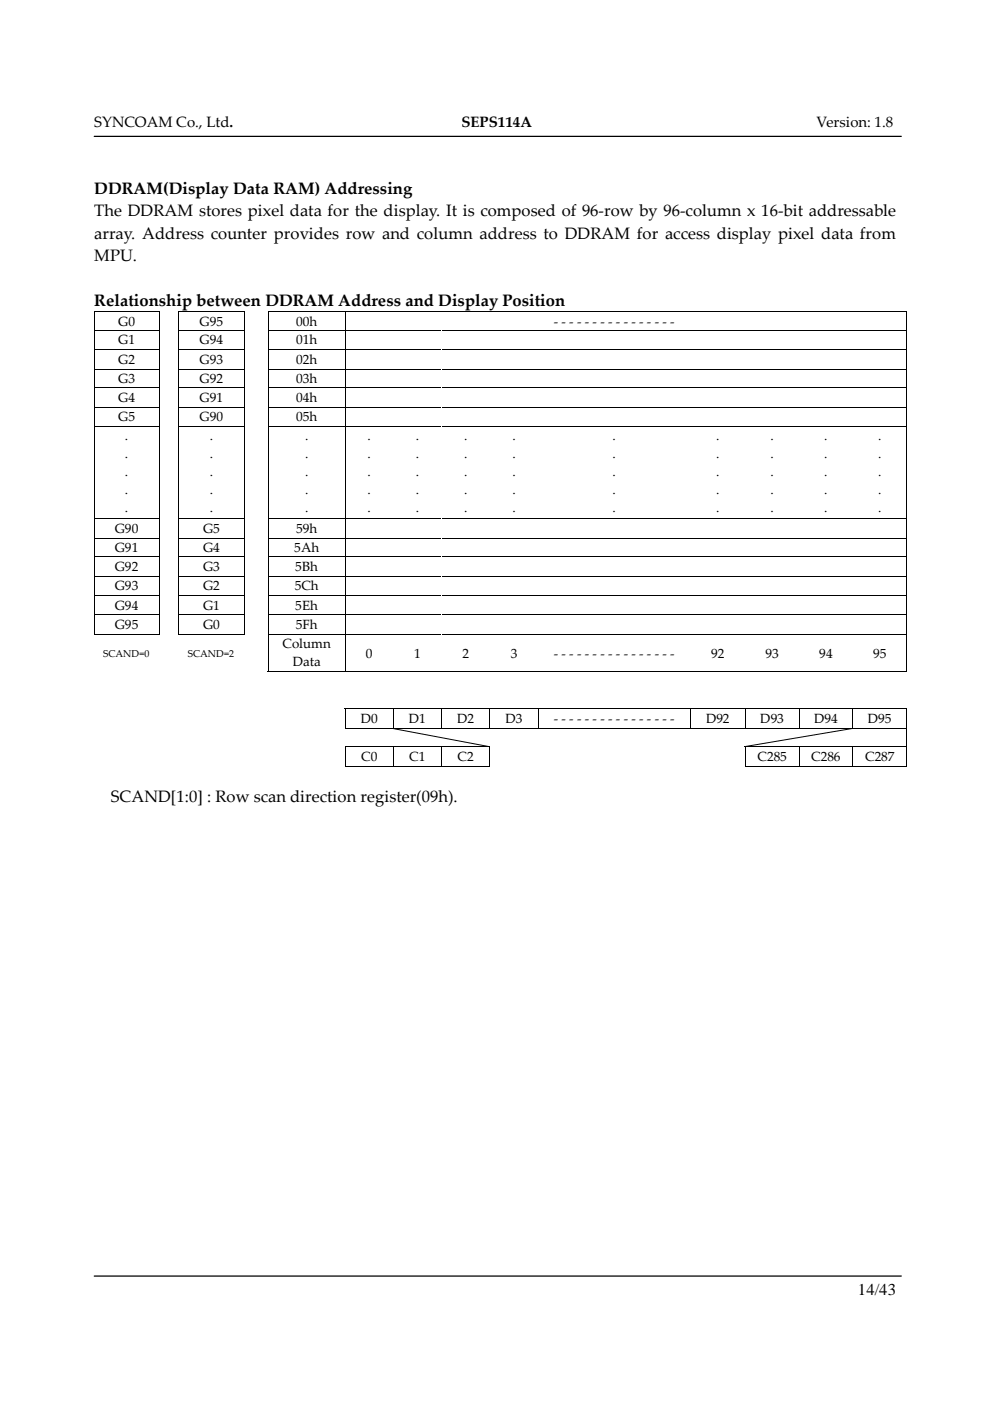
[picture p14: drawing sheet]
<svg xmlns="http://www.w3.org/2000/svg" width="210mm" height="297mm" viewBox="0 0 210 297" stroke-linecap="round" stroke-linejoin="round" font-family="sans-serif">
<defs><g id="words">
<g font-size="3.5">
<text x="20" y="41.1">DDRAM(Display Data RAM) Addressing</text>
<text x="20" y="45.8">The DDRAM stores pixel data for the display. It is composed of 96-row by 96-column x 16-bit addressable</text>
<text x="20" y="50.6">array. Address counter provides row and column address to DDRAM for access display pixel data from</text>
<text x="20" y="55.4">MPU.</text>
<text x="20" y="64.9">Relationship between DDRAM Address and Display Position</text>
<text x="23.5" y="170.1">SCAND[1:0] : Row scan direction register(09h).</text>
<text x="181.9" y="274.6">14/43</text>
</g>
<g font-size="3.2">
<text x="20" y="26.9">SYNCOAM Co., Ltd.</text>
<text x="97.8" y="26.9">SEPS114A</text>
<text x="173.1" y="26.9">Version: 1.8</text>
</g>
<g font-size="2.8">
<text x="25.1" y="69">G0</text>
<text x="42.3" y="69">G95</text>
<text x="62.8" y="69">00h</text>
<text x="117.4" y="69">- - - - - - - - - - - - - - - -</text>
<text x="25.1" y="73">G1</text>
<text x="25.1" y="77.1">G2</text>
<text x="42.3" y="73">G94</text>
<text x="42.3" y="77.1">G93</text>
<text x="62.8" y="73">01h</text>
<text x="62.8" y="77.1">02h</text>
<text x="25.1" y="81.3">G3</text>
<text x="42.3" y="81.3">G92</text>
<text x="62.8" y="81.3">03h</text>
<text x="25.1" y="85.3">G4</text>
<text x="25.1" y="89.4">G5</text>
<text x="42.3" y="85.3">G91</text>
<text x="42.3" y="89.4">G90</text>
<text x="62.8" y="85.3">04h</text>
<text x="62.8" y="89.4">05h</text>
<text x="26.5" y="93.3">.</text>
<text x="44.5" y="93.3">.</text>
<text x="64.7" y="93.3">.</text>
<text x="77.9" y="93.3">.</text>
<text x="88.1" y="93.3">.</text>
<text x="98.4" y="93.3">.</text>
<text x="108.6" y="93.3">.</text>
<text x="129.8" y="93.3">.</text>
<text x="151.8" y="93.3">.</text>
<text x="163.4" y="93.3">.</text>
<text x="174.8" y="93.3">.</text>
<text x="186.2" y="93.3">.</text>
<text x="26.5" y="97.2">.</text>
<text x="26.5" y="101">.</text>
<text x="44.5" y="97.2">.</text>
<text x="44.5" y="101">.</text>
<text x="64.7" y="97.2">.</text>
<text x="64.7" y="101">.</text>
<text x="77.9" y="97.2">.</text>
<text x="77.9" y="101">.</text>
<text x="88.1" y="97.2">.</text>
<text x="88.1" y="101">.</text>
<text x="98.4" y="97.2">.</text>
<text x="98.4" y="101">.</text>
<text x="108.6" y="97.2">.</text>
<text x="108.6" y="101">.</text>
<text x="129.8" y="97.2">.</text>
<text x="129.8" y="101">.</text>
<text x="151.8" y="97.2">.</text>
<text x="151.8" y="101">.</text>
<text x="163.4" y="97.2">.</text>
<text x="163.4" y="101">.</text>
<text x="174.8" y="97.2">.</text>
<text x="174.8" y="101">.</text>
<text x="186.2" y="97.2">.</text>
<text x="186.2" y="101">.</text>
<text x="26.5" y="104.8">.</text>
<text x="44.5" y="104.8">.</text>
<text x="64.7" y="104.8">.</text>
<text x="77.9" y="104.8">.</text>
<text x="88.1" y="104.8">.</text>
<text x="98.4" y="104.8">.</text>
<text x="108.6" y="104.8">.</text>
<text x="129.8" y="104.8">.</text>
<text x="151.8" y="104.8">.</text>
<text x="163.4" y="104.8">.</text>
<text x="174.8" y="104.8">.</text>
<text x="186.2" y="104.8">.</text>
<text x="24.3" y="112.9">G90</text>
<text x="26.5" y="108.6">.</text>
<text x="43.1" y="112.9">G5</text>
<text x="44.5" y="108.6">.</text>
<text x="62.8" y="112.9">59h</text>
<text x="64.7" y="108.6">.</text>
<text x="77.9" y="108.6">.</text>
<text x="88.1" y="108.6">.</text>
<text x="98.4" y="108.6">.</text>
<text x="108.6" y="108.6">.</text>
<text x="129.8" y="108.6">.</text>
<text x="151.8" y="108.6">.</text>
<text x="163.4" y="108.6">.</text>
<text x="174.8" y="108.6">.</text>
<text x="186.2" y="108.6">.</text>
<text x="24.3" y="117.1">G91</text>
<text x="43.1" y="117.1">G4</text>
<text x="62.4" y="117.1">5Ah</text>
<text x="24.3" y="121.1">G92</text>
<text x="24.3" y="125.2">G93</text>
<text x="43.1" y="121.1">G3</text>
<text x="43.1" y="125.2">G2</text>
<text x="62.5" y="125.2">5Ch</text>
<text x="62.6" y="121.1">5Bh</text>
<text x="24.3" y="129.3">G94</text>
<text x="43.1" y="129.3">G1</text>
<text x="62.6" y="129.3">5Eh</text>
<text x="24.3" y="133.3">G95</text>
<text x="43.1" y="133.3">G0</text>
<text x="59.9" y="137.5">Column</text>
<text x="62.7" y="133.3">5Fh</text>
<text x="62.1" y="141.2">Data</text>
<text x="77.6" y="139.4">0</text>
<text x="87.8" y="139.4">1</text>
<text x="98" y="139.4">2</text>
<text x="108.3" y="139.4">3</text>
<text x="117.4" y="139.4">- - - - - - - - - - - - - - - -</text>
<text x="150.7" y="139.4">92</text>
<text x="162.3" y="139.4">93</text>
<text x="173.7" y="139.4">94</text>
<text x="185.1" y="139.4">95</text>
<text x="76.5" y="153.3">D0</text>
<text x="86.7" y="153.3">D1</text>
<text x="96.9" y="153.3">D2</text>
<text x="107.2" y="153.3">D3</text>
<text x="117.4" y="153.3">- - - - - - - - - - - - - - - -</text>
<text x="149.7" y="153.3">D92</text>
<text x="161.2" y="153.3">D93</text>
<text x="172.6" y="153.3">D94</text>
<text x="184" y="153.3">D95</text>
<text x="76.6" y="161.4">C0</text>
<text x="86.8" y="161.4">C1</text>
<text x="97" y="161.4">C2</text>
<text x="160.6" y="161.4">C285</text>
<text x="172" y="161.4">C286</text>
<text x="183.4" y="161.4">C287</text>
</g>
<g font-size="2.1">
<text x="21.9" y="139.2">SCAND=0</text>
<text x="39.8" y="139.2">SCAND=2</text>
</g>
</g></defs>
<path d="M20 28.9h171.1M20 270.6h171.1" fill="none" stroke="#000" stroke-width=".26"/>
<g fill="#000">
<path d="M19.9 66h.2v.1h-.2zM19.9 69.9h.2v.2h-.2zM19.9 74h.2v.2h-.2zM19.9 78.2h.2v.2h-.2zM33.7 66h.2v.1h-.2zM33.7 69.9h.2v.2h-.2zM33.7 74h.2v.2h-.2zM33.7 78.2h.2v.2h-.2zM37.8 66h.2v.1h-.2zM37.8 69.9h.2v.2h-.2zM37.8 74h.2v.2h-.2zM37.8 78.2h.2v.2h-.2z"/>
<path d="M51.8 66h.1v.1h-.1zM51.8 69.9h.1v.2h-.1zM51.8 74h.1v.2h-.1zM51.8 78.2h.1v.2h-.1zM56.8 66h.2v.1h-.2zM56.8 69.9h.2v.2h-.2zM56.8 74h.2v.2h-.2zM56.8 78.2h.2v.2h-.2zM73.1 66h.2v.1h-.2zM73.1 69.9h.2v.2h-.2zM73.1 74h.2v.2h-.2zM73.1 78.2h.2v.2h-.2z"/>
<path d="M83.3 66h.2v.1h-.2zM93.6 66h.1v.1h-.1zM103.8 66h.2v.1h-.2zM114 66h.2v.1h-.2zM146.3 66h.1v.1h-.1zM157.9 66h.2v.1h-.2zM169.3 66h.2v.1h-.2zM180.8 66h.1v.1h-.1zM192.2 66h.1v.1h-.1zM192.2 69.9h.1v.2h-.1zM192.2 74h.1v.2h-.1zM192.2 78.2h.1v.2h-.1z"/>
<path d="M19.9 82.2h.2v.1h-.2zM19.9 86.3h.2v.1h-.2zM19.9 90.3h.2v.1h-.2zM33.7 82.2h.2v.1h-.2zM33.7 86.3h.2v.1h-.2zM33.7 90.3h.2v.1h-.2zM37.8 82.2h.2v.1h-.2zM37.8 86.3h.2v.1h-.2zM37.8 90.3h.2v.1h-.2zM51.8 82.2h.1v.1h-.1zM51.8 86.3h.1v.1h-.1zM51.8 90.3h.1v.1h-.1z"/>
<path d="M56.8 82.2h.2v.1h-.2zM56.8 86.3h.2v.1h-.2zM56.8 90.3h.2v.1h-.2zM73.1 82.2h.2v.1h-.2zM73.1 86.3h.2v.1h-.2zM73.1 90.3h.2v.1h-.2zM192.2 82.2h.1v.1h-.1zM192.2 86.3h.1v.1h-.1zM192.2 90.3h.1v.1h-.1zM19.9 109.9h.2v.1h-.2zM19.9 114h.2v.2h-.2zM19.9 118h.2v.2h-.2z"/>
<path d="M33.7 109.9h.2v.1h-.2zM33.7 114h.2v.2h-.2zM33.7 118h.2v.2h-.2zM37.8 109.9h.2v.1h-.2zM37.8 114h.2v.2h-.2zM37.8 118h.2v.2h-.2zM51.8 109.9h.1v.1h-.1zM51.8 114h.1v.2h-.1zM51.8 118h.1v.2h-.1zM56.8 109.9h.2v.1h-.2zM56.8 114h.2v.2h-.2zM56.8 118h.2v.2h-.2z"/>
<path d="M73.1 109.9h.2v.1h-.2zM73.1 114h.2v.2h-.2zM73.1 118h.2v.2h-.2zM192.2 109.9h.1v.1h-.1zM192.2 114h.1v.2h-.1zM192.2 118h.1v.2h-.1zM19.9 122.1h.2v.2h-.2zM19.9 126.2h.2v.2h-.2zM19.9 130.2h.2v.2h-.2zM19.9 134.4h.2v.1h-.2zM20.1 134.4h.1v.1h-.1zM33.7 134.4h.1v.1h-.1z"/>
<path d="M33.7 122.1h.2v.2h-.2zM33.7 126.2h.2v.2h-.2zM33.7 130.2h.2v.2h-.2zM33.7 134.4h.2v.1h-.2zM37.8 134.4v.1zM37.8 122.1h.2v.2h-.2zM37.8 126.2h.2v.2h-.2zM37.8 130.2h.2v.2h-.2zM37.8 134.4h.2v.1h-.2zM51.7 134.4h.2v.1h-.2zM51.8 122.1h.1v.2h-.1zM51.8 126.2h.1v.2h-.1z"/>
<path d="M51.8 130.2h.1v.2h-.1zM51.8 134.4h.1v.1h-.1zM56.8 122.1h.2v.2h-.2zM56.8 126.2h.2v.2h-.2zM56.8 130.2h.2v.2h-.2zM56.8 134.4h.2v.1h-.2zM73.1 122.1h.2v.2h-.2zM73.1 126.2h.2v.2h-.2zM73.1 130.2h.2v.2h-.2zM73.1 134.4h.2v.1h-.2zM192.2 122.1h.1v.2h-.1zM192.2 126.2h.1v.2h-.1z"/>
<path d="M192.2 130.2h.1v.2h-.1zM192.2 134.4h.1v.1h-.1zM56.8 142.3v.2zM56.8 142.3h.2v.2h-.2zM73.1 142.3h.1v.2h-.1zM73.1 150.2v.2zM73.1 142.3h.2v.2h-.2zM73.1 150.2h.2v.2h-.2zM73.1 154.3h.2v.2h-.2zM73.1 158.3h.2v.2h-.2zM83.3 142.3h.1v.2h-.1zM83.3 150.2h.1v.2h-.1z"/>
<path d="M83.3 154.3h.1v.2h-.1zM83.3 158.3h.1v.2h-.1zM83.3 142.3h.2v.2h-.2zM83.3 150.2h.2v.2h-.2zM83.3 154.3h.2v.2h-.2zM83.3 158.3h.2v.2h-.2zM93.5 142.3h.2v.2h-.2zM93.5 150.2h.2v.2h-.2zM93.6 142.3h.1v.2h-.1zM93.6 150.2h.1v.2h-.1zM93.6 154.3h.1v.2h-.1zM93.6 158.3h.1v.2h-.1z"/>
<path d="M103.8 142.3h.1v.2h-.1zM103.8 150.2h.1v.2h-.1zM103.8 154.3h.1v.2h-.1zM103.8 158.3h.1v.2h-.1zM103.8 142.3h.2v.2h-.2zM103.8 150.2h.2v.2h-.2zM103.8 154.3h.2v.2h-.2zM103.8 158.3h.2v.2h-.2zM114 142.3h.1v.2h-.1zM114 150.2h.1v.2h-.1zM114 154.3h.1v.2h-.1zM114 142.3h.2v.2h-.2z"/>
<path d="M114 150.2h.2v.2h-.2zM114 154.3h.2v.2h-.2zM146.2 142.3h.2v.2h-.2zM146.2 150.2h.2v.2h-.2zM146.2 154.3h.2v.2h-.2zM146.3 142.3h.1v.2h-.1zM146.3 150.2h.1v.2h-.1zM146.3 154.3h.1v.2h-.1zM157.9 142.3h.1v.2h-.1zM157.9 150.2h.1v.2h-.1zM157.9 154.3h.1v.2h-.1zM157.9 158.3v.2z"/>
<path d="M157.9 142.3h.2v.2h-.2zM157.9 150.2h.2v.2h-.2zM157.9 154.3h.2v.2h-.2zM157.9 158.3h.2v.2h-.2zM169.3 142.3h.2v.2h-.2zM169.3 150.2h.2v.2h-.2zM169.3 154.3h.2v.2h-.2zM169.3 158.3h.2v.2h-.2zM180.7 142.3h.2v.2h-.2zM180.7 150.2h.2v.2h-.2zM180.7 154.3h.2v.2h-.2zM180.7 158.3h.2v.2h-.2z"/>
<path d="M180.8 142.3h.1v.2h-.1zM180.8 150.2h.1v.2h-.1zM180.8 154.3h.1v.2h-.1zM180.8 158.3h.1v.2h-.1zM192.1 142.3h.2v.2h-.2zM192.1 150.2h.2v.2h-.2zM192.2 142.3h.1v.2h-.1zM192.2 150.2h.1v.2h-.1zM192.2 154.3h.1v.2h-.1zM192.2 158.3h.1v.2h-.1zM73.1 162.4h.2v.2h-.2zM83.3 162.4h.2v.2h-.2z"/>
<path d="M93.6 162.4h.1v.2h-.1zM103.8 162.4h.2v.2h-.2zM157.9 162.4h.2v.2h-.2zM169.3 162.4h.2v.2h-.2zM180.8 162.4h.1v.2h-.1zM192.2 162.4h.1v.2h-.1z"/>
</g>
<g fill="none" stroke="#000" stroke-width=".21">
<path d="M20 66.1v3.8M20 70.1v3.9M20 74.2v4M20 78.4v3.8M20.1 66h13.6M20.1 70h13.6M20.1 74.1h13.6M20.1 78.3h13.6M33.8 66.1v3.8M33.8 70.1v3.9M33.8 74.2v4M33.8 78.4v3.8"/>
<path d="M37.9 66.1v3.8M37.9 70.1v3.9M37.9 74.2v4M37.9 78.4v3.8M38 66h13.8M38 70h13.8M38 74.1h13.8M38 78.3h13.8M51.9 66.1v3.8M51.9 70.1v3.9M51.9 74.2v4M51.9 78.4v3.8"/>
<path d="M56.9 66.1v3.8M56.9 70.1v3.9M56.9 74.2v4M56.9 78.4v3.8M57 66h16.1M57 70h16.1M57 74.1h16.1M57 78.3h16.1M73.2 66.1v3.8M73.2 70.1v3.9M73.2 74.2v4M73.2 78.4v3.8"/>
<path d="M73.3 66h10M73.3 70h10M73.3 74.1h10M73.3 78.3h10M83.5 66h10.1M83.5 70h10.1M83.5 74.1h10.1M83.5 78.3h10.1M93.7 66h10.1M93.7 70h10.1M93.7 74.1h10.1M93.7 78.3h10.1"/>
<path d="M104 66h10M104 70h10M104 74.1h10M104 78.3h10M114.2 66h32.1M114.2 70h32.1M114.2 74.1h32.1M114.2 78.3h32.1M146.4 66h11.5M146.4 70h11.5M146.4 74.1h11.5M146.4 78.3h11.5"/>
<path d="M158.1 66h11.2M158.1 70h11.2M158.1 74.1h11.2M158.1 78.3h11.2M169.5 66h11.3M169.5 70h11.3M169.5 74.1h11.3M169.5 78.3h11.3M180.9 66h11.3M180.9 70h11.3M180.9 74.1h11.3M180.9 78.3h11.3"/>
<path d="M192.2 66.1v3.8M192.2 70.1v3.9M192.2 74.2v4M192.2 78.4v3.8M20 82.3v4M20 86.4v3.9M20 90.4v19.5M20.1 82.3h13.6M20.1 86.4h13.6M20.1 90.3h13.6M33.8 82.3v4M33.8 86.4v3.9"/>
<path d="M33.8 90.4v19.5M37.9 82.3v4M37.9 86.4v3.9M37.9 90.4v19.5M38 82.3h13.8M38 86.4h13.8M38 90.3h13.8M51.9 82.3v4M51.9 86.4v3.9M51.9 90.4v19.5M56.9 82.3v4M56.9 86.4v3.9"/>
<path d="M56.9 90.4v19.5M57 82.3h16.1M57 86.4h16.1M57 90.3h16.1M73.2 82.3v4M73.2 86.4v3.9M73.2 90.4v19.5M73.3 82.3h10M73.3 86.4h10M73.3 90.3h10M83.5 82.3h10.1M83.5 86.4h10.1"/>
<path d="M83.5 90.3h10.1M93.7 82.3h10.1M93.7 86.4h10.1M93.7 90.3h10.1M104 82.3h10M104 86.4h10M104 90.3h10M114.2 82.3h32.1M114.2 86.4h32.1M114.2 90.3h32.1M146.4 82.3h11.5M146.4 86.4h11.5"/>
<path d="M146.4 90.3h11.5M158.1 82.3h11.2M158.1 86.4h11.2M158.1 90.3h11.2M169.5 82.3h11.3M169.5 86.4h11.3M169.5 90.3h11.3M180.9 82.3h11.3M180.9 86.4h11.3M180.9 90.3h11.3M192.2 82.3v4M192.2 86.4v3.9"/>
<path d="M192.2 90.4v19.5M20 110v4M20 114.2v3.8M20 118.2v3.9M20.1 109.9h13.6M20.1 114.1h13.6M20.1 118.1h13.6M33.8 110v4M33.8 114.2v3.8M33.8 118.2v3.9M37.9 110v4M37.9 114.2v3.8"/>
<path d="M37.9 118.2v3.9M38 109.9h13.8M38 114.1h13.8M38 118.1h13.8M51.9 110v4M51.9 114.2v3.8M51.9 118.2v3.9M56.9 110v4M56.9 114.2v3.8M56.9 118.2v3.9M57 109.9h16.1M57 114.1h16.1"/>
<path d="M57 118.1h16.1M73.2 110v4M73.2 114.2v3.8M73.2 118.2v3.9M73.3 109.9h10M73.3 114.1h10M73.3 118.1h10M83.5 109.9h10.1M83.5 114.1h10.1M83.5 118.1h10.1M93.7 109.9h10.1M93.7 114.1h10.1"/>
<path d="M93.7 118.1h10.1M104 109.9h10M104 114.1h10M104 118.1h10M114.2 109.9h32.1M114.2 114.1h32.1M114.2 118.1h32.1M146.4 109.9h11.5M146.4 114.1h11.5M146.4 118.1h11.5M158.1 109.9h11.2M158.1 114.1h11.2"/>
<path d="M158.1 118.1h11.2M169.5 109.9h11.3M169.5 114.1h11.3M169.5 118.1h11.3M180.9 109.9h11.3M180.9 114.1h11.3M180.9 118.1h11.3M192.2 110v4M192.2 114.2v3.8M192.2 118.2v3.9M20 122.3v3.9M20 126.4v3.8"/>
<path d="M20 130.4v4M20.1 122.2h13.6M20.1 126.3h13.6M20.1 130.3h13.6M20.2 134.5h13.5M33.8 122.3v3.9M33.8 126.4v3.8M33.8 130.4v4M37.9 122.3v3.9M37.9 126.4v3.8M37.9 130.4v4M38 122.2h13.8"/>
<path d="M38 126.3h13.8M38 130.3h13.8M38 134.5h13.7M51.9 122.3v3.9M51.9 126.4v3.8M51.9 130.4v4M56.9 122.3v3.9M56.9 126.4v3.8M56.9 130.4v4M56.9 134.5v7.8M57 122.2h16.1M57 126.3h16.1"/>
<path d="M57 130.3h16.1M57 134.5h16.1M73.2 122.3v3.9M73.2 126.4v3.8M73.2 130.4v4M73.2 134.5v7.8M73.3 122.2h10M73.3 126.3h10M73.3 130.3h10M73.3 134.5h10M83.5 122.2h10.1M83.5 126.3h10.1"/>
<path d="M83.5 130.3h10.1M83.5 134.5h10.1M93.7 122.2h10.1M93.7 126.3h10.1M93.7 130.3h10.1M93.7 134.5h10.1M104 122.2h10M104 126.3h10M104 130.3h10M104 134.5h10M114.2 122.2h32.1M114.2 126.3h32.1"/>
<path d="M114.2 130.3h32.1M114.2 134.5h32.1M146.4 122.2h11.5M146.4 126.3h11.5M146.4 130.3h11.5M146.4 134.5h11.5M158.1 122.2h11.2M158.1 126.3h11.2M158.1 130.3h11.2M158.1 134.5h11.2M169.5 122.2h11.3M169.5 126.3h11.3"/>
<path d="M169.5 130.3h11.3M169.5 134.5h11.3M180.9 122.2h11.3M180.9 126.3h11.3M180.9 130.3h11.3M180.9 134.5h11.3M192.2 122.3v3.9M192.2 126.4v3.8M192.2 130.4v4M192.2 134.5v7.8M57 142.4h16.1M73.2 150.4v3.9"/>
<path d="M73.2 158.5v3.9M73.3 142.4h10M73.3 150.3h10M73.3 154.4h10M73.3 158.4h10M83.4 150.4v3.9M83.4 158.5v3.9M83.4 154.5l20.2 3.8M83.5 142.4h10M83.5 150.3h10M83.5 154.4h10.1M83.5 158.4h10.1"/>
<path d="M93.6 150.4v3.9M93.6 158.5v3.9M93.7 142.4h10.1M93.7 150.3h10.1M93.7 154.4h10.1M93.7 158.4h10.1M103.9 150.4v3.9M103.9 158.5v3.9M104 142.4h10M104 150.3h10M104 154.4h10M114.1 150.4v3.9"/>
<path d="M114.2 142.4h32M114.2 150.3h32M114.2 154.4h32M146.3 150.4v3.9M146.4 142.4h11.5M146.4 150.3h11.5M146.4 154.4h11.5M158 150.4v3.9M158 158.5v3.9M158.1 142.4h11.2M158.1 150.3h11.2M158.1 154.4h11.2"/>
<path d="M158.1 158.4h11.2M169.4 150.4v3.9M169.4 158.5v3.9M169.5 142.4h11.2M169.5 150.3h11.2M169.5 154.4h11.2M169.5 158.4h11.2M180.6 154.5l-22.6 3.8M180.8 150.4v3.9M180.8 158.5v3.9M180.9 142.4h11.2M180.9 150.3h11.2"/>
<path d="M180.9 154.4h11.3M180.9 158.4h11.3M192.2 150.4v3.9M192.2 154.5v3.8M192.2 158.5v3.9M73.3 162.5h10M83.5 162.5h10.1M93.7 162.5h10.1M158.1 162.5h11.2M169.5 162.5h11.3M180.9 162.5h11.3"/>
</g>
<use href="#words"/>
</svg>
